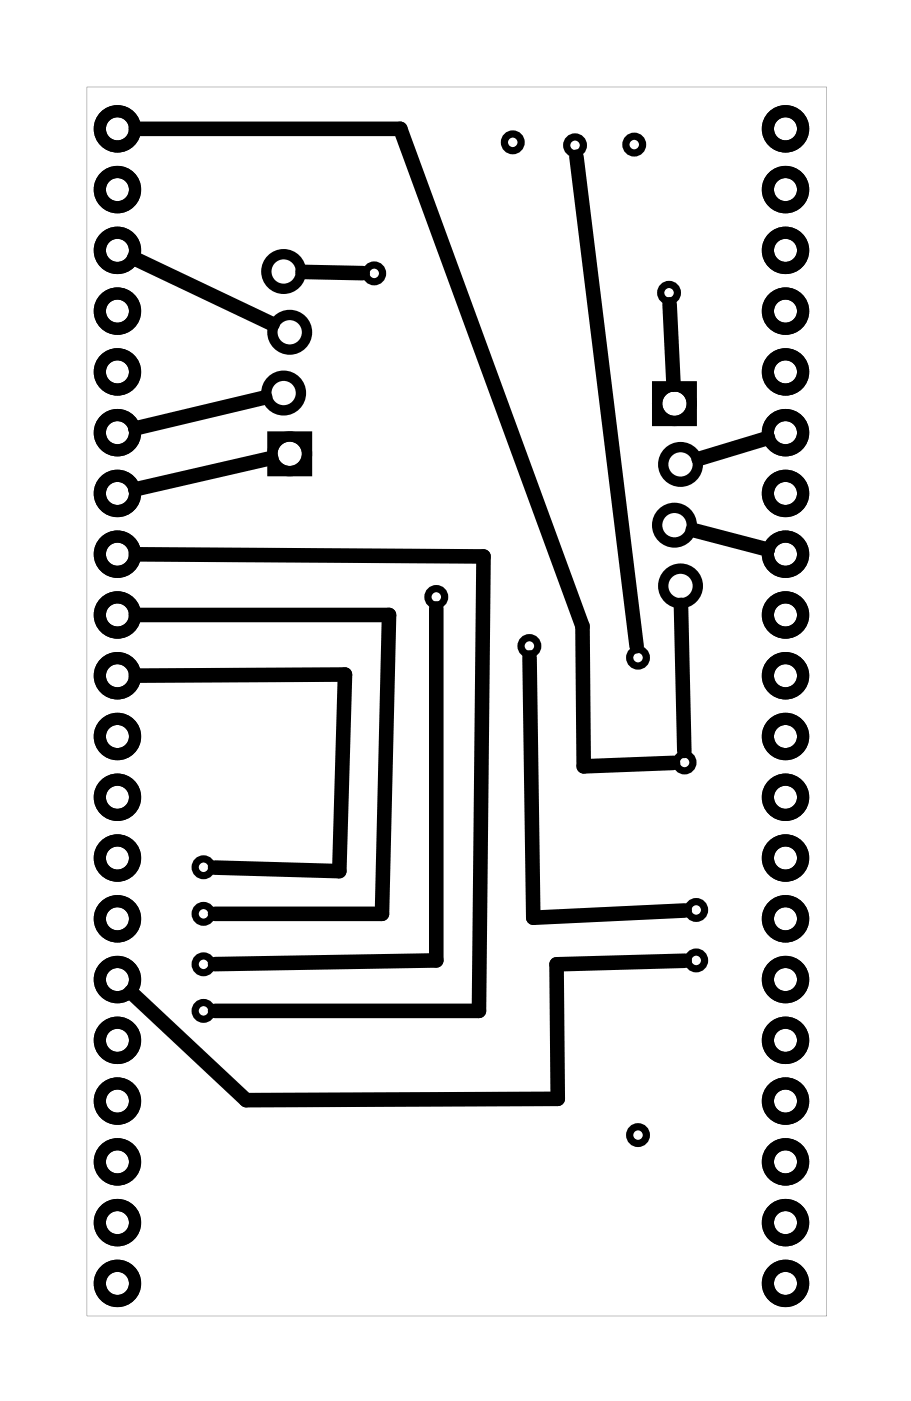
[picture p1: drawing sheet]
<svg xmlns="http://www.w3.org/2000/svg" width="38mm" height="59mm" viewBox="0 0 38 59" stroke-linecap="round" stroke-linejoin="round" font-family="sans-serif">
<g fill="#000">
<path d="M11.2 18v1.9h1.9v-1.9zM11.6 19a.51 .51 0 0 1 1 0 .51 .51 0 0 1-1 0z"/>
<path d="M27.3 15.9v1.9h1.8v-1.9zM27.7 16.9a.51 .51 0 0 1 1 0 .51 .51 0 0 1-1 0z"/>
<path d="M3.6 3.6v51.4h31v-51.4zM3.6 3.6h31v51.4h-31z"/>
</g>
<g fill="none" stroke="#000" stroke-width=".3">
<circle cx="15.7" cy="11.4" r=".35"/>
<circle cx="21.4" cy="5.9" r=".35"/>
<circle cx="24" cy="6.1" r=".35"/>
<circle cx="26.5" cy="6" r=".35"/>
<circle cx="28" cy="12.2" r=".35"/>
<circle cx="8.5" cy="36.3" r=".35"/>
<circle cx="8.5" cy="38.2" r=".35"/>
<circle cx="18.2" cy="25" r=".35"/>
<circle cx="22.1" cy="27" r=".35"/>
<circle cx="26.7" cy="27.5" r=".35"/>
<circle cx="28.6" cy="31.9" r=".35"/>
<circle cx="29.1" cy="38" r=".35"/>
<circle cx="8.5" cy="40.3" r=".35"/>
<circle cx="8.5" cy="42.3" r=".35"/>
<circle cx="26.7" cy="47.4" r=".35"/>
<circle cx="29.1" cy="40.1" r=".35"/>
</g>
<g fill="none" stroke="#000" stroke-width=".51">
<circle cx="4.9" cy="7.9" r=".74"/>
<circle cx="4.9" cy="5.4" r=".74"/>
<circle cx="4.9" cy="10.5" r=".74"/>
<circle cx="4.9" cy="13" r=".74"/>
<circle cx="4.9" cy="15.5" r=".74"/>
<circle cx="4.9" cy="18.1" r=".74"/>
<circle cx="32.9" cy="7.9" r=".74"/>
<circle cx="32.9" cy="5.4" r=".74"/>
<circle cx="32.9" cy="10.5" r=".74"/>
<circle cx="32.9" cy="13" r=".74"/>
<circle cx="32.9" cy="15.5" r=".74"/>
<circle cx="32.9" cy="18.1" r=".74"/>
<circle cx="4.9" cy="33.3" r=".74"/>
<circle cx="4.9" cy="35.9" r=".74"/>
<circle cx="4.9" cy="28.2" r=".74"/>
<circle cx="4.9" cy="30.8" r=".74"/>
<circle cx="4.9" cy="38.4" r=".74"/>
<circle cx="4.9" cy="25.7" r=".74"/>
<circle cx="4.9" cy="23.2" r=".74"/>
<circle cx="4.9" cy="20.6" r=".74"/>
<circle cx="32.9" cy="35.9" r=".74"/>
<circle cx="32.9" cy="38.4" r=".74"/>
<circle cx="32.9" cy="28.2" r=".74"/>
<circle cx="32.9" cy="30.8" r=".74"/>
<circle cx="32.9" cy="33.3" r=".74"/>
<circle cx="32.9" cy="25.7" r=".74"/>
<circle cx="32.9" cy="20.6" r=".74"/>
<circle cx="32.9" cy="23.2" r=".74"/>
<circle cx="4.9" cy="51.1" r=".74"/>
<circle cx="4.9" cy="40.9" r=".74"/>
<circle cx="4.9" cy="48.6" r=".74"/>
<circle cx="4.9" cy="53.6" r=".74"/>
<circle cx="4.9" cy="46" r=".74"/>
<circle cx="4.9" cy="43.5" r=".74"/>
<circle cx="32.9" cy="53.6" r=".74"/>
<circle cx="32.9" cy="40.9" r=".74"/>
<circle cx="32.9" cy="51.1" r=".74"/>
<circle cx="32.9" cy="43.5" r=".74"/>
<circle cx="32.9" cy="48.6" r=".74"/>
<circle cx="32.9" cy="46" r=".74"/>
</g>
<g fill="none" stroke="#000" stroke-width=".43">
<circle cx="11.9" cy="16.4" r=".72"/>
<circle cx="11.9" cy="11.3" r=".72"/>
<circle cx="12.1" cy="19" r=".72"/>
<circle cx="12.1" cy="13.9" r=".72"/>
<circle cx="28.2" cy="16.9" r=".72"/>
<circle cx="28.5" cy="19.4" r=".72"/>
<circle cx="28.2" cy="22" r=".72"/>
<circle cx="28.5" cy="24.5" r=".72"/>
</g>
<g fill="none" stroke="#000" stroke-width=".61">
<path d="M5.6 10.8l5.8 2.8M5.7 5.4h11l7.7 20.8v5.8l3.7-.1M11.1 16.6l-5.4 1.3M11.3 19.1l-5.6 1.4M12.7 11.4h2.5M24.1 6.6l2.5 20.4M28 12.7l.2 3.4M32.1 18.3l-2.9 .9M5.7 25.7h10.6l-.3 12.5h-7M5.7 28.2h8.7l-.2 8.2-5.2-.1M5.7 23.2l14.5 .1-.2 19h-11M18.2 25.4v14.7l-9.2 .2"/>
<path d="M22.1 27.5l.2 10.9 6.3-.3M28.5 25.3l.1 6.1M29 22.2l3.1 .8M28.6 40.2l-5.3 .1v5.6l-13 .1-4.8-4.5"/>
</g>
</svg>
